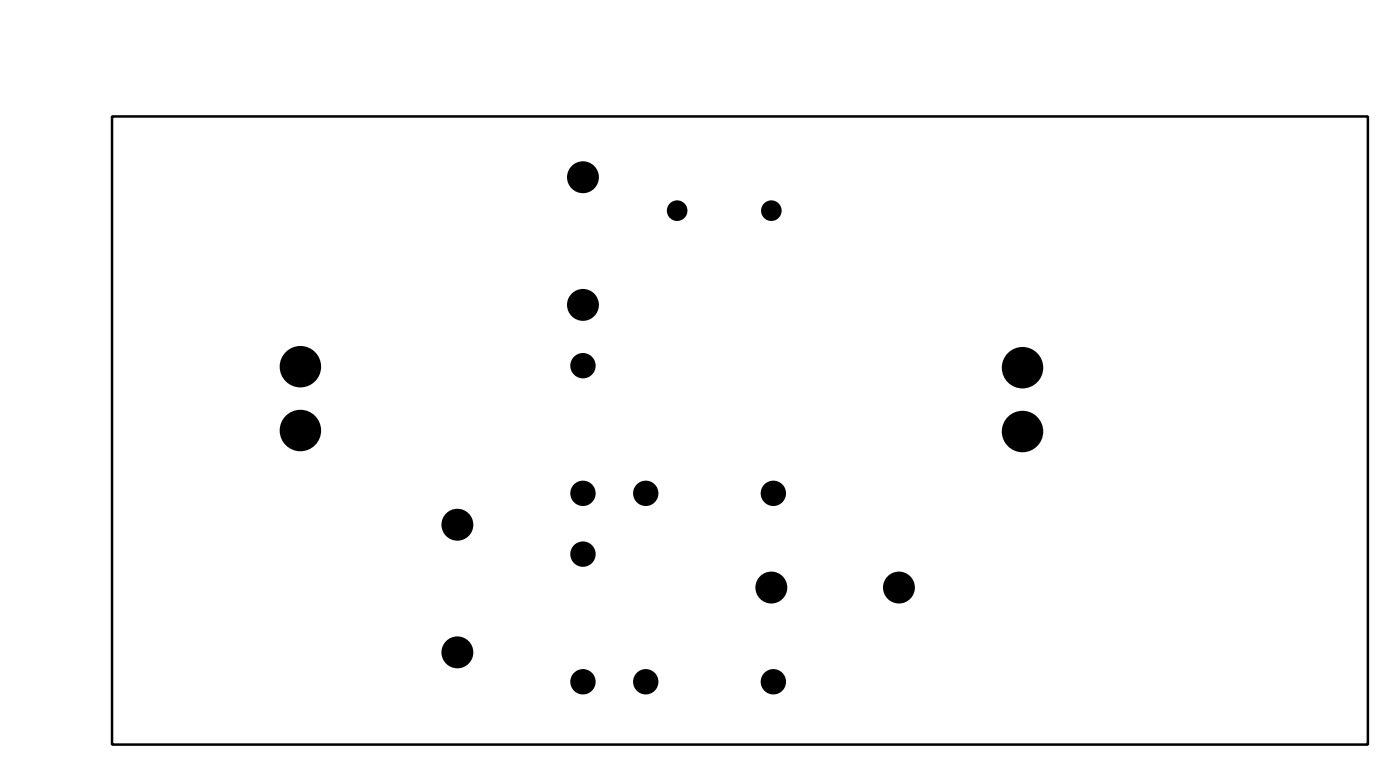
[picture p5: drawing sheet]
<svg xmlns="http://www.w3.org/2000/svg" width="111mm" height="62mm" viewBox="0 0 111 62" stroke-linecap="round" stroke-linejoin="round" font-family="sans-serif">
<g fill="#000">
<circle cx="46.4" cy="14.1" r="1.27"/>
<circle cx="53.9" cy="16.8" r=".82"/>
<circle cx="61.4" cy="16.8" r=".82"/>
<circle cx="23.9" cy="34.3" r="1.65"/>
<circle cx="23.9" cy="29.2" r="1.65"/>
<circle cx="46.4" cy="24.3" r="1.27"/>
<circle cx="46.4" cy="39.3" r="1.01"/>
<circle cx="46.4" cy="29.1" r="1.01"/>
<circle cx="51.4" cy="39.3" r="1.01"/>
<circle cx="61.6" cy="39.3" r="1.01"/>
<circle cx="81.4" cy="34.3" r="1.65"/>
<circle cx="81.4" cy="29.3" r="1.65"/>
<circle cx="36.4" cy="41.8" r="1.27"/>
<circle cx="36.4" cy="51.9" r="1.27"/>
<circle cx="46.4" cy="44.1" r="1.01"/>
<circle cx="46.4" cy="54.3" r="1.01"/>
<circle cx="51.4" cy="54.3" r="1.01"/>
<circle cx="61.4" cy="46.8" r="1.27"/>
<circle cx="61.6" cy="54.3" r="1.01"/>
<circle cx="71.6" cy="46.8" r="1.27"/>
</g>
<path d="M8.9 9.3h100v50h-100z" fill="none" stroke="#000" stroke-width=".2"/>
</svg>
